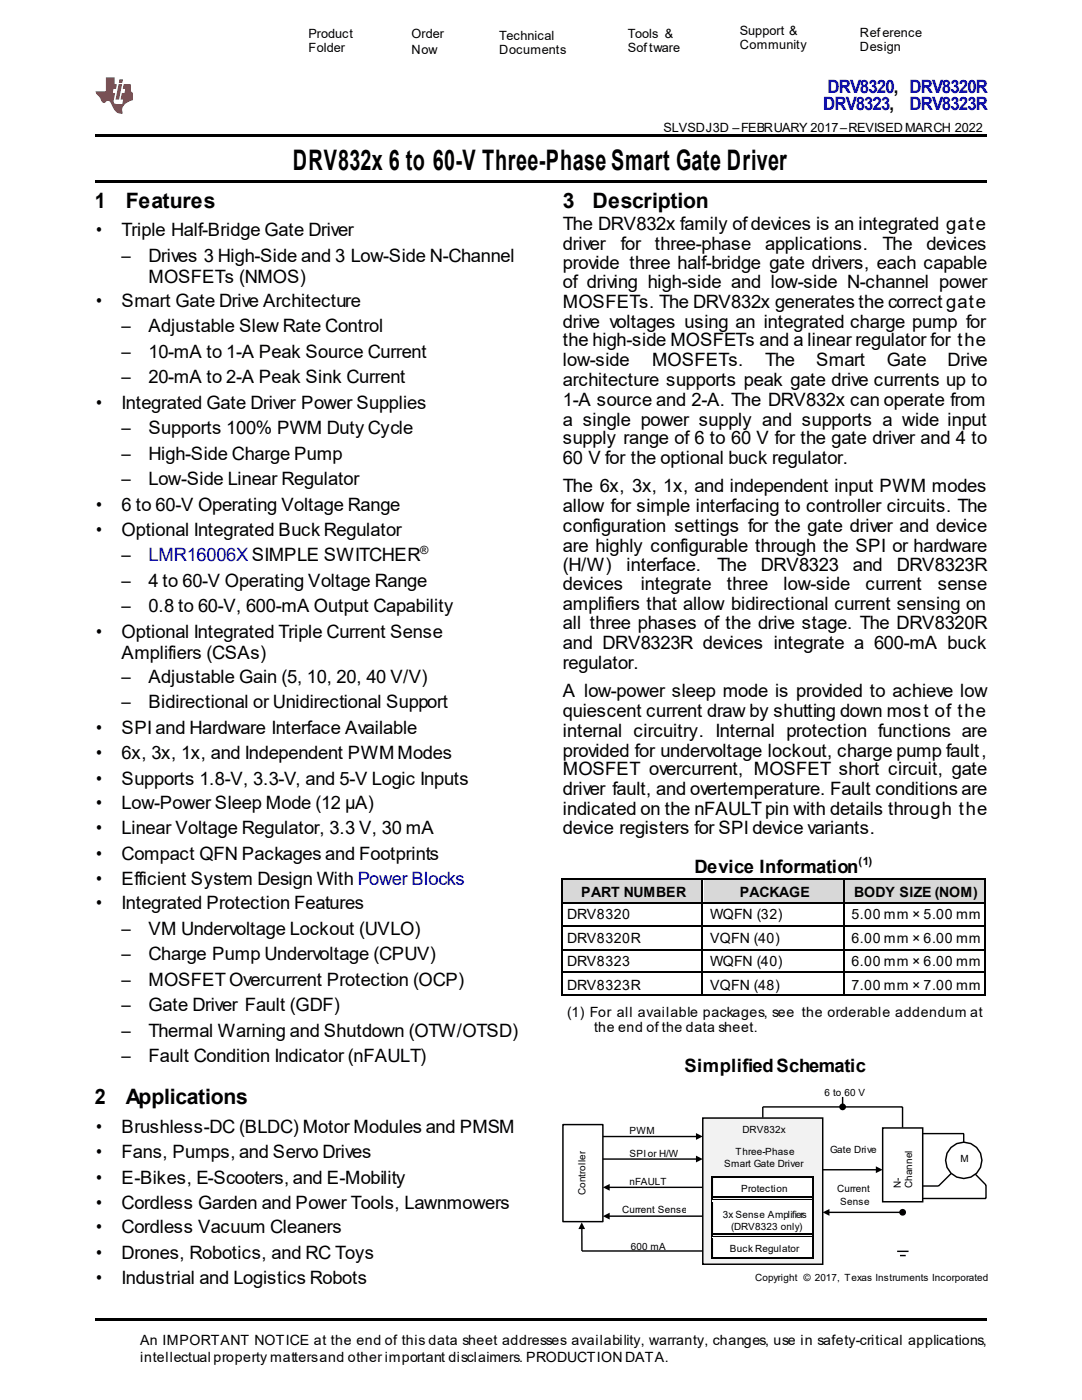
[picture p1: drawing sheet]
<svg xmlns="http://www.w3.org/2000/svg" width="216mm" height="279mm" viewBox="0 0 216 279" stroke-linecap="round" stroke-linejoin="round" font-family="sans-serif">
<defs><g id="words">
<text font-size="5.6" x="58.4" y="33.9">DRV832x 6 to 60-V Three-PhaseSmart Gate Driver</text>
<g font-size="4.2">
<text x="18.9" y="41.5">1</text>
<text x="25.1" y="41.5">Features</text>
<text x="112.3" y="41.5">3</text>
<text x="118.3" y="41.5">Description</text>
<text x="18.9" y="220.4">2</text>
<text x="25.1" y="220.4">Applications</text>
</g>
<g font-size="3.7" fill="#00f">
<text x="164.3" y="22">DRV8323,</text>
<text x="165.1" y="18.6">DRV8320, DRV8320R</text>
<text x="181.5" y="22">DRV8323R</text>
</g>
<g font-size="3.7">
<text x="19.2" y="47.1">•</text>
<text x="24.3" y="47.1">Triple Half-Bridge Gate Driver</text>
<text x="112.3" y="46">The DRV832x family of devices is an integrated gate</text>
<text x="24.3" y="52.2">–</text>
<text x="29.6" y="52.2">Drives 3 High-Side and 3 Low-Side N-Channel</text>
<text x="112.3" y="53.6">provide three half-bridge gate drivers, each capable</text>
<text x="112.3" y="50">driver</text>
<text x="123.9" y="50">for</text>
<text x="130.7" y="50">three-phase</text>
<text x="152.7" y="50">applications.</text>
<text x="176.1" y="50">The</text>
<text x="184.9" y="50">devices</text>
<text x="29.6" y="56.4">MOSFETs (NMOS)</text>
<text x="112.3" y="57.6">of driving high-side and low-side N-channel power</text>
<text x="19.2" y="61.2">•</text>
<text x="24.3" y="61.2">Smart Gate Drive Architecture</text>
<text x="112.3" y="61.5">MOSFETs. The DRV832x generates the correct gate</text>
<text x="112.3" y="65.5">drive voltages using an integrated charge pump for</text>
<text x="24.3" y="66.3">–</text>
<text x="24.3" y="71.4">–</text>
<text x="29.6" y="66.3">Adjustable Slew Rate Control</text>
<text x="29.6" y="71.4">10-mA to 1-A Peak Source Current</text>
<text x="112.3" y="69.1">the high-side MOSFETs and a linear regulator for the</text>
<text x="24.3" y="76.5">–</text>
<text x="29.6" y="76.5">20-mA to 2-A Peak Sink Current</text>
<text x="112.3" y="73.1">low-side</text>
<text x="112.3" y="77">architecture supports peak gate drive currents up to</text>
<text x="130.1" y="73.1">MOSFETs.</text>
<text x="152.7" y="73.1">The</text>
<text x="162.8" y="73.1">Smart</text>
<text x="177" y="73.1">Gate</text>
<text x="189.1" y="73.1">Drive</text>
<text x="19.2" y="81.6">•</text>
<text x="24.3" y="81.6">Integrated Gate Driver Power Supplies</text>
<text x="112.3" y="81">1-A source and 2-A. The DRV832x can operate from</text>
<text x="24.3" y="86.6">–</text>
<text x="29.6" y="86.6">Supports 100% PWM Duty Cycle</text>
<text x="112.3" y="88.6">supply range of 6 to 60 V for the gate driver and 4 to</text>
<text x="112.3" y="85">a single power supply and supports a wide input</text>
<text x="24.3" y="91.7">–</text>
<text x="29.6" y="91.7">High-Side Charge Pump</text>
<text x="112.3" y="92.6">60 V for the optional buck regulator.</text>
<text x="19.2" y="101.9">•</text>
<text x="24.3" y="96.8">–</text>
<text x="24.3" y="101.9">6 to 60-V Operating Voltage Range</text>
<text x="29.6" y="96.8">Low-Side Linear Regulator</text>
<text x="112.3" y="98.2">The 6x, 3x, 1x, and independent input PWM modes</text>
<text x="19.2" y="107">•</text>
<text x="24.3" y="107">Optional Integrated Buck Regulator</text>
<text x="112.3" y="102.2">allow for simple interfacing to controller circuits. The</text>
<text x="112.3" y="106.1">configuration settings for the gate driver and device</text>
<text x="24.3" y="112">–</text>
<text x="112.3" y="110.1">are highly configurable through the SPI or hardware</text>
<text x="24.3" y="117.1">–</text>
<text x="29.6" y="117.1">4 to 60-V Operating Voltage Range</text>
<text x="112.3" y="117.7">devices</text>
<text x="112.3" y="114">(H/W)</text>
<text x="125" y="114">interface.</text>
<text x="127.8" y="117.7">integrate</text>
<text x="143.1" y="114">The</text>
<text x="145.1" y="117.7">three</text>
<text x="151.8" y="114">DRV8323</text>
<text x="156.3" y="117.7">low-side</text>
<text x="170.2" y="114">and</text>
<text x="172.7" y="117.7">current</text>
<text x="178.9" y="114">DRV8323R</text>
<text x="187.1" y="117.7">sense</text>
<text x="24.3" y="122.2">–</text>
<text x="29.6" y="122.2">0.8 to 60-V, 600-mA Output Capability</text>
<text x="112.3" y="121.6">amplifiers that allow bidirectional current sensing on</text>
<text x="112.3" y="125.6">all three phases of the drive stage. The DRV8320R</text>
<text x="19.2" y="127.3">•</text>
<text x="24.3" y="127.3">Optional Integrated Triple Current Sense</text>
<text x="24.3" y="131.5">Amplifiers (CSAs)</text>
<text x="112.3" y="129.5">and DRV8323R devices integrate a 600-mA buck</text>
<text x="24.3" y="136.3">–</text>
<text x="29.6" y="136.3">Adjustable Gain (5, 10, 20, 40 V/V)</text>
<text x="112.3" y="133.5">regulator.</text>
<text x="24.3" y="141.4">–</text>
<text x="29.6" y="141.4">Bidirectional or Unidirectional Support</text>
<text x="112.3" y="139.1">A low-power sleep mode is provided to achieve low</text>
<text x="112.3" y="143.1">quiescent current draw by shutting down most of the</text>
<text x="19.2" y="146.5">•</text>
<text x="24.3" y="146.5">SPI and Hardware Interface Available</text>
<text x="112.3" y="147">internal circuitry. Internal protection functions are</text>
<text x="19.2" y="151.6">•</text>
<text x="24.3" y="151.6">6x, 3x, 1x, and Independent PWMModes</text>
<text x="112.3" y="151">provided for undervoltage lockout, charge pump fault,</text>
<text x="112.3" y="154.7">MOSFET overcurrent, MOSFET short circuit, gate</text>
<text x="19.2" y="156.6">•</text>
<text x="19.2" y="161.4">•</text>
<text x="24.3" y="156.6">Supports 1.8-V, 3.3-V, and 5-V Logic Inputs</text>
<text x="24.3" y="161.4">Low-Power Sleep Mode (12 µA)</text>
<text x="112.3" y="158.6">driver fault, and overtemperature. Fault conditions are</text>
<text x="19.2" y="166.5">•</text>
<text x="24.3" y="166.5">Linear Voltage Regulator, 3.3 V, 30 mA</text>
<text x="112.3" y="162.6">indicated on the nFAULT pin with details through the</text>
<text x="112.3" y="166.5">device registers for SPI device variants.</text>
<text x="19.2" y="171.6">•</text>
<text x="24.3" y="171.6">Compact QFN Packages and Footprints</text>
<text x="19.2" y="176.7">•</text>
<text x="24.3" y="176.7">Efficient System Design With Power Blocks</text>
<text x="138.6" y="174.1">Device Information</text>
<text x="19.2" y="181.5">•</text>
<text x="24.3" y="181.5">Integrated Protection Features</text>
<text x="24.3" y="186.5">–</text>
<text x="24.3" y="191.6">–</text>
<text x="29.6" y="186.5">VM Undervoltage Lockout (UVLO)</text>
<text x="29.6" y="191.6">Charge Pump Undervoltage (CPUV)</text>
<text x="24.3" y="196.7">–</text>
<text x="29.6" y="196.7">MOSFETOvercurrent Protection (OCP)</text>
<text x="24.3" y="201.8">–</text>
<text x="29.6" y="201.8">Gate Driver Fault (GDF)</text>
<text x="24.3" y="206.9">–</text>
<text x="29.6" y="206.9">Thermal Warning and Shutdown (OTW/OTSD)</text>
<text x="24.3" y="211.9">–</text>
<text x="29.6" y="211.9">Fault Condition Indicator (nFAULT)</text>
<text x="136.6" y="213.9">SimplifiedSchematic</text>
<text x="19.2" y="226.1">•</text>
<text x="24.3" y="226.1">Brushless-DC (BLDC) Motor Modules and PMSM</text>
<text x="19.2" y="231.1">•</text>
<text x="24.3" y="231.1">Fans, Pumps, and Servo Drives</text>
<text x="19.2" y="236.2">•</text>
<text x="24.3" y="236.2">E-Bikes, E-Scooters, and E-Mobility</text>
<text x="19.2" y="241.3">•</text>
<text x="24.3" y="241.3">Cordless Garden and Power Tools, Lawnmowers</text>
<text x="19.2" y="246.1">•</text>
<text x="19.2" y="251.2">•</text>
<text x="24.3" y="246.1">Cordless Vacuum Cleaners</text>
<text x="24.3" y="251.2">Drones, Robotics, and RC Toys</text>
<text x="19.2" y="256.3">•</text>
<text x="24.3" y="256.3">Industrial and Logistics Robots</text>
</g>
<text font-size="3.7" fill="#0000c7" x="29.6" y="112">LMR16006X SIMPLE SWITCHER</text>
<g font-size="2.8">
<text x="116" y="178.9">PART NUMBER</text>
<text x="147.6" y="178.9">PACKAGE</text>
<text x="170.5" y="178.9">BODY SIZE (NOM)</text>
<text x="113.2" y="183.4">DRV8320</text>
<text x="141.7" y="183.4">WQFN (32)</text>
<text x="169.9" y="183.4">5.00 mm × 5.00 mm</text>
<text x="113.2" y="188.2">DRV8320R</text>
<text x="141.7" y="188.2">VQFN (40)</text>
<text x="169.9" y="188.2">6.00 mm × 6.00 mm</text>
<text x="113.2" y="192.8">DRV8323</text>
<text x="113.2" y="197.6">DRV8323R</text>
<text x="141.7" y="197.6">VQFN (48)</text>
<text x="141.7" y="192.8">WQFN (40)</text>
<text x="169.9" y="192.8">6.00 mm × 6.00 mm</text>
<text x="169.9" y="197.6">7.00 mm × 7.00 mm</text>
<text x="113.2" y="202.9">(1) For all available packages, see the orderable addendum at</text>
<text x="118.5" y="206">the end of the data sheet.</text>
<text x="27.9" y="268.4">An IMPORTANT NOTICE at the end of this data sheet addresses availability, warranty, changes, use in safety-critical applications,</text>
<text x="27.9" y="271.8">intellectual property mattersand otherimportant disclaimers. PRODUCTION DATA.</text>
</g>
<g font-size="2.5">
<text x="61.5" y="7.6">Product</text>
<text x="61.5" y="10.4">Folder</text>
<text x="82.1" y="7.6">Order</text>
<text x="82.1" y="10.7">Now</text>
<text x="99.6" y="7.9">Technical</text>
<text x="99.6" y="10.7">Documents</text>
<text x="125.3" y="7.6">Tools &amp;</text>
<text x="125.3" y="10.4">Software</text>
<text x="147.6" y="7.1">Support &amp;</text>
<text x="147.6" y="9.9">Community</text>
<text x="171.6" y="7.3">Reference</text>
<text x="171.6" y="10.2">Design</text>
<text x="132.4" y="26.2">SLVSDJ3D –FEBRUARY 2017–REVISEDMARCH 2022</text>
</g>
<g font-size="2.3">
<text x="83.8" y="110.6">®</text>
<text x="171.3" y="172.7">(1)</text>
</g>
<g font-size="2">
<text x="164.5" y="218.7">6 to 60 V</text>
<text x="125.6" y="226.3">PWM</text>
<text x="148.2" y="226.1">DRV832x</text>
<text x="125.6" y="230.9">SPIor H/W</text>
<text x="144.5" y="232.8">Smart Gate Driver</text>
<text x="146.8" y="230.6">Three-Phase</text>
<text x="165.7" y="230">Gate Drive</text>
<text x="191.6" y="232">M</text>
<text x="116.8" y="238.5" transform="rotate(-90 116.8 238.5)">Controller</text>
<text x="125.6" y="236.5">nFAULT</text>
<text x="147.9" y="237.9">Protection</text>
<text x="167.1" y="237.9">Current</text>
<text x="179.8" y="237.1" transform="rotate(-90 179.8 237.1)">N-</text>
<text x="182" y="237.1" transform="rotate(-90 182 237.1)">Channel</text>
<text x="124.2" y="242.1">Current Sense</text>
<text x="144.2" y="243">3x Sense Amplifiers</text>
<text x="145.9" y="245.5">(DRV8323 only)</text>
<text x="167.6" y="240.5">Sense</text>
<text x="125.9" y="249.5">600 mA</text>
<text x="145.6" y="249.8">Buck Regulator</text>
<text x="150.7" y="255.7">Copyright © 2017, Texas Instruments Incorporated</text>
</g>
</g></defs>
<path d="M116.1 249.7h24.1" fill="none" stroke="#000" stroke-width=".28"/>
<path d="M140.2 223.1h24v29.2h-24z" fill-rule="evenodd" fill="#f2f2f2" stroke="#000" stroke-width=".29"/>
<g fill="none" stroke="#000" stroke-width=".28">
<path d="M168.1 218.9v2M120.3 231.3h18.8M120.3 226.8h18.8M121.5 237h18.7M152.2 220.9h27.9v4.1M152.2 220.9v2.1M164.2 233.5h10.7M184.1 226.2h8.2v1.7M189.8 234.2l-2.5 2.5h-3.2M194.6 234.4l2.1 2.1v2.7h-12.6M116.1 245.1v4.6M121.5 242.7h18.7"/>
<path d="M165.3 242h14.8M179 249.7h2.3M179.6 250.6h1.1"/>
</g>
<g fill="#000">
<path d="M120.3 237l1.4-.7v1.3zM138.9 230.6l1.3 .7-1.3 .7zM138.9 226.1l1.3 .7-1.3 .7zM174.8 232.8l1.3 .7-1.3 .6zM116.1 243.9l.7 1.4h-1.4zM120.3 242.7l1.4-.7v1.4z"/>
<path d="M164.1 242l1.4 .6v-1.3zM179.6 242a.53 .53 0 0 0 1 0 .53 .53 0 0 0-1 0z" fill-rule="evenodd"/>
<circle cx="168.1" cy="220.9" r=".53"/>
</g>
<g fill="none" stroke="#000" stroke-width=".29">
<path d="M112.3 224.4h8v19.4h-8zM176.1 225.1h8v14.7h-8z"/>
<circle cx="168.1" cy="220.9" r=".53"/>
<circle cx="192.3" cy="231.6" r="3.6"/>
<circle cx="180.1" cy="241.9" r=".53"/>
</g>
<g fill="#d8d8d8">
<path d="M112.3 175.5h28v4.6h-28z" fill-rule="evenodd"/>
<path d="M140.5 175.5h28v4.6h-28z" fill-rule="evenodd"/>
<path d="M168.8 175.5h27.9v4.6h-27.9z" fill-rule="evenodd"/>
</g>
<g fill="#d8d8d8">
<path d="M112.3 175.5h28v4h-28z"/>
<path d="M140.5 175.5h28v4h-28z"/>
<path d="M168.8 175.5h27.9v4h-27.9z"/>
</g>
<g fill="#000">
<path d="M112 175.3h.3v.2h-.3zM140 175.3h.3v.2h-.3zM168.2 175.3h.3v.2h-.3zM196.4 175.3h.3v.2h-.3zM112 180.1h.3v.2h-.3zM112 184.6h.3v.3h-.3zM112 189.4h.3v.3h-.3zM112 193.9h.3v.3h-.3zM112 198.4h.3v.3h-.3zM140 180.1h.3v.2h-.3zM140 184.6h.3v.3h-.3zM140 189.4h.3v.3h-.3z"/>
<path d="M140 193.9h.3v.3h-.3zM140 198.4h.3v.3h-.3zM168.2 180.1h.3v.2h-.3zM168.2 184.6h.3v.3h-.3zM168.2 189.4h.3v.3h-.3zM168.2 193.9h.3v.3h-.3zM168.2 198.4h.3v.3h-.3zM196.4 180.1h.3v.2h-.3zM196.4 184.6h.3v.3h-.3zM196.4 189.4h.3v.3h-.3zM196.4 193.9h.3v.3h-.3zM196.4 198.4h.3v.3h-.3z"/>
</g>
<g fill="none" stroke="#000" stroke-width=".28">
<path d="M112.2 175.5v4.6M112.3 175.4h27.7M140.1 175.5v4.6M140.3 175.4h27.9M168.3 175.5v4.6M168.5 175.4h27.9M196.6 175.5v4.6M112.2 180.3v4.3M112.2 184.9v4.5M112.2 189.7v4.2M112.2 194.2v4.2M112.3 180.2h27.7"/>
<path d="M112.3 184.7h27.7M112.3 189.5h27.7M112.3 194h27.7M112.3 198.5h27.7M140.1 180.3v4.3M140.1 184.9v4.5M140.1 189.7v4.2M140.1 194.2v4.2M140.3 180.2h27.9M140.3 184.7h27.9M140.3 189.5h27.9M140.3 194h27.9"/>
<path d="M140.3 198.5h27.9M168.3 180.3v4.3M168.3 184.9v4.5M168.3 189.7v4.2M168.3 194.2v4.2M168.5 180.2h27.9M168.5 184.7h27.9M168.5 189.5h27.9M168.5 194h27.9M168.5 198.5h27.9M196.6 180.3v4.3M196.6 184.9v4.5"/>
<path d="M196.6 189.7v4.2M196.6 194.2v4.2"/>
</g>
<path d="M142.5 235.1h19.5v3.7h-19.5z" fill-rule="evenodd" fill="#fff"/>
<path d="M142.5 235.1h19.5v3.4h-19.5z" fill="#fff"/>
<path d="M142 234.8h.2v.3h-.2zM162 234.8h.3v.3h-.3z" fill="#000"/>
<path d="M142.1 235.1v3.7M142.2 235h19.8M162.1 235.1v3.7" fill="none" stroke="#000" stroke-width=".28"/>
<path d="M142.5 239.9h19.5v6.2h-19.5z" fill-rule="evenodd" fill="#fff"/>
<g fill="#fff">
<path d="M142.5 239.9h19.5v3.7h-19.5z"/>
<path d="M142.5 243.6h19.5v2.2h-19.5z"/>
</g>
<path d="M142 238.8h.2v1.1h-.2z" fill="#000"/>
<path d="M142.2 238.9h19.8M142.2 239.5h19.8" fill="none" stroke="#000" stroke-width=".28"/>
<path d="M142.2 239.6h19.8v.3h-19.8z" fill="#fff"/>
<path d="M162 238.8h.3v1.1h-.3z" fill="#000"/>
<path d="M142.1 239.9v6.2M162.1 239.9v6.2" fill="none" stroke="#000" stroke-width=".28"/>
<path d="M142.5 247.2h19.5v3.7h-19.5z" fill-rule="evenodd" fill="#fff"/>
<path d="M142.5 247.2h19.5v3.1h-19.5z" fill="#fff"/>
<path d="M142 246.1h.2v1.1h-.2z" fill="#000"/>
<path d="M142.2 246.2h19.8M142.2 246.8h19.8" fill="none" stroke="#000" stroke-width=".28"/>
<path d="M142.2 246.9h19.8v.3h-19.8z" fill="#fff"/>
<path d="M142 250.9h.2v.3h-.2zM162 246.1h.3v1.1h-.3zM162 250.9h.3v.3h-.3z" fill="#000"/>
<path d="M142.1 247.2v3.7M142.2 251h19.8M162.1 247.2v3.7" fill="none" stroke="#000" stroke-width=".28"/>
<g fill="#000">
<path d="M19 35.9h177.8v.5h-177.8z" fill-rule="evenodd"/>
<path d="M19 26.8h177.8v.5h-177.8z" fill-rule="evenodd"/>
<path d="M19 263h177.8v.6h-177.8z" fill-rule="evenodd"/>
</g>
<path d="M21.6 20.1a2.75 2.75 0 0 1 1.1 1.6 1.45 1.45 0 0 0 1.8 .9 1.4 1.4 0 0 1 .5-1.8 2.84 2.84 0 0 1-2.3-.3v-.4zM24.6 19.9l-.2 .9h.6l1.5-.8v-.1zM21.1 15.4v2.8h-2l.1 .5 .8 .9a.97 .97 0 0 0 1 .9l.6-.4h1.1l.3-1.5h-.5l.1-.9h.6l.1-.9h-.4v-1.4zM24.7 16.8l-.2 .9h.5l-.2 .9h-.5l-.2 1.3h2.4v-1.4a.62 .62 0 0 1-.4-.8v-.9zM23.7 16.8l-.6 3.1h.7l.6-3.1zM23.8 15.8l-.1 .7h.7l.2-.7z" fill-rule="evenodd" fill="#ed1c24"/>
<use href="#words"/>
</svg>
